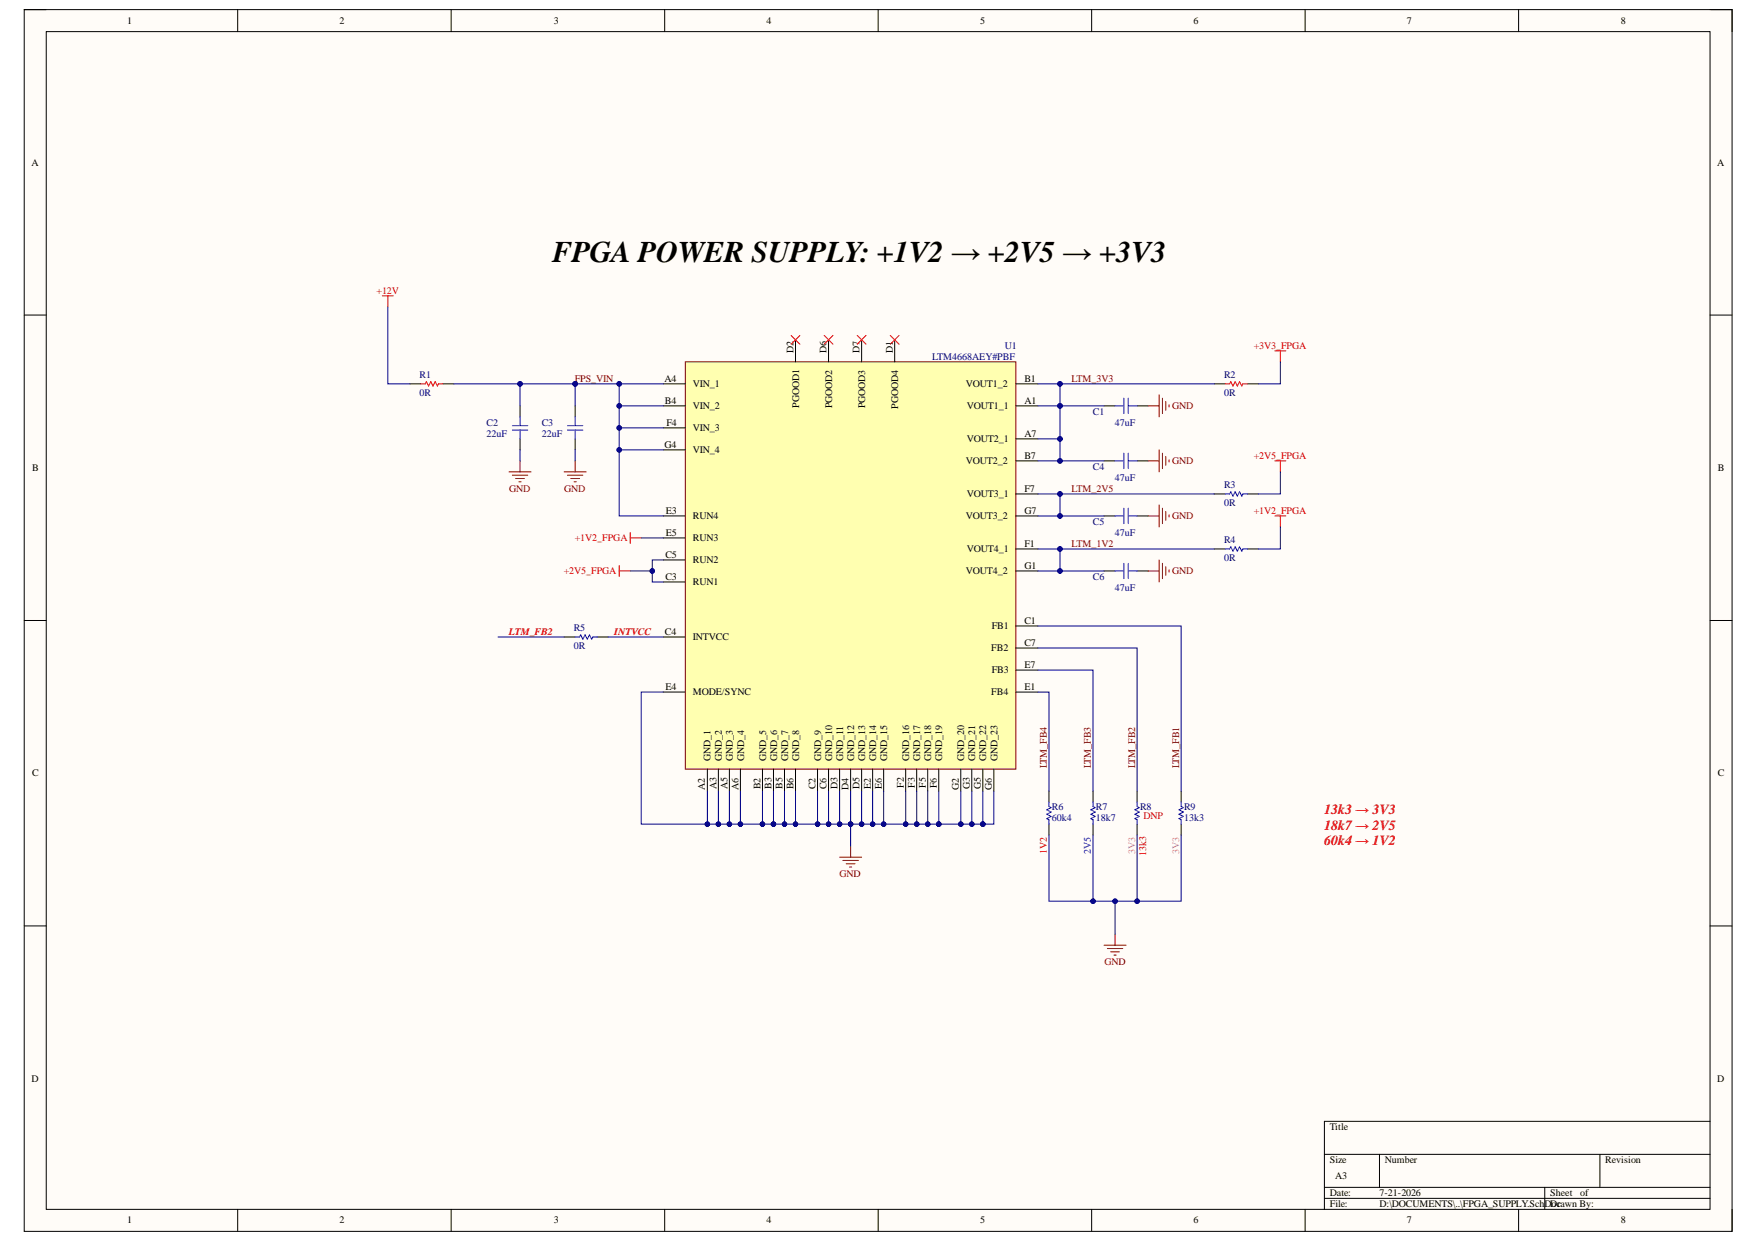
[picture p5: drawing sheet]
<svg xmlns="http://www.w3.org/2000/svg" width="297mm" height="210mm" viewBox="0 0 297 210" stroke-linecap="round" stroke-linejoin="round" font-family="sans-serif">
<defs><g id="words">
<text font-size="5.1" x="93.3" y="44.2">FPGAPOWER SUPPLY: +1V2 → +2V5 → +3V3</text>
<g font-size="2.4" fill="#f00">
<text x="223.8" y="137.6">13k3 → 3V3</text>
<text x="223.8" y="140.2">18k7 → 2V5</text>
<text x="223.8" y="142.9">60k4 → 1V2</text>
</g>
<g font-size="1.7">
<text x="21.5" y="4.1">1</text>
<text x="57.4" y="4.1">2</text>
<text x="93.6" y="4.1">3</text>
<text x="129.5" y="4.1">4</text>
<text x="165.6" y="4.1">5</text>
<text x="201.7" y="4.1">6</text>
<text x="237.7" y="4.1">7</text>
<text x="273.8" y="4.1">8</text>
<text x="5.3" y="28">A</text>
<text x="290.2" y="28">A</text>
<text x="134.1" y="59.7" transform="rotate(-90 134.1 59.7)">D2</text>
<text x="139.7" y="59.7" transform="rotate(-90 139.7 59.7)">D6</text>
<text x="145.3" y="59.7" transform="rotate(-90 145.3 59.7)">D7</text>
<text x="150.8" y="59.7" transform="rotate(-90 150.8 59.7)">D1</text>
<text x="112.3" y="64.5">A4</text>
<text x="117.1" y="65.4">VIN_1</text>
<text x="163.2" y="65.4">VOUT1_2</text>
<text x="173.1" y="64.5">B1</text>
<text x="112.3" y="68.2">B4</text>
<text x="112.6" y="71.9">F4</text>
<text x="117.1" y="69.1">VIN_2</text>
<text x="135" y="68.9" transform="rotate(-90 135 68.9)">PGOOD1</text>
<text x="140.6" y="69" transform="rotate(-90 140.6 69)">PGOOD2</text>
<text x="146.2" y="69" transform="rotate(-90 146.2 69)">PGOOD3</text>
<text x="151.8" y="69.1" transform="rotate(-90 151.8 69.1)">PGOOD4</text>
<text x="163.4" y="69.1">VOUT1_1</text>
<text x="173.1" y="68.2">A1</text>
<text x="112.3" y="75.7">G4</text>
<text x="117.1" y="72.9">VIN_3</text>
<text x="117.1" y="76.6">VIN_4</text>
<text x="163.4" y="74.7">VOUT2_1</text>
<text x="173.1" y="73.8">A7</text>
<text x="173.1" y="77.5">B7</text>
<text x="5.4" y="79.6">B</text>
<text x="163.2" y="78.4">VOUT2_2</text>
<text x="173.1" y="83.1">F7</text>
<text x="290.2" y="79.6">B</text>
<text x="112.5" y="86.8">E3</text>
<text x="117.1" y="87.7">RUN4</text>
<text x="163.2" y="87.7">VOUT3_2</text>
<text x="163.4" y="84">VOUT3_1</text>
<text x="173.1" y="86.8">G7</text>
<text x="112.4" y="94.2">C5</text>
<text x="112.5" y="90.5">E5</text>
<text x="117.1" y="95.2">RUN2</text>
<text x="117.1" y="91.5">RUN3</text>
<text x="163.4" y="93.3">VOUT4_1</text>
<text x="173.1" y="92.4">F1</text>
<text x="112.4" y="98">C3</text>
<text x="117.1" y="98.9">RUN1</text>
<text x="163.2" y="97">VOUT4_2</text>
<text x="173.1" y="96.1">G1</text>
<text x="112.3" y="107.3">C4</text>
<text x="167.6" y="106.3">FB1</text>
<text x="173.1" y="105.4">C1</text>
<text x="117.1" y="108.2">INTVCC</text>
<text x="167.5" y="110.1">FB2</text>
<text x="167.6" y="113.8">FB3</text>
<text x="173.1" y="109.1">C7</text>
<text x="173.1" y="112.8">E7</text>
<text x="112.4" y="116.6">E4</text>
<text x="117.1" y="117.5">MODE/SYNC</text>
<text x="167.5" y="117.5">FB4</text>
<text x="173.1" y="116.6">E1</text>
<text x="5.4" y="131.2">C</text>
<text x="120" y="128.7" transform="rotate(-90 120 128.7)">GND_1</text>
<text x="122" y="128.7" transform="rotate(-90 122 128.7)">GND_2</text>
<text x="123.8" y="128.7" transform="rotate(-90 123.8 128.7)">GND_3</text>
<text x="125.7" y="128.7" transform="rotate(-90 125.7 128.7)">GND_4</text>
<text x="129.4" y="128.7" transform="rotate(-90 129.4 128.7)">GND_5</text>
<text x="131.3" y="128.7" transform="rotate(-90 131.3 128.7)">GND_6</text>
<text x="133.2" y="128.7" transform="rotate(-90 133.2 128.7)">GND_7</text>
<text x="135" y="128.7" transform="rotate(-90 135 128.7)">GND_8</text>
<text x="138.7" y="128.7" transform="rotate(-90 138.7 128.7)">GND_9</text>
<text x="140.6" y="128.7" transform="rotate(-90 140.6 128.7)">GND_10</text>
<text x="142.5" y="128.7" transform="rotate(-90 142.5 128.7)">GND_11</text>
<text x="144.3" y="128.7" transform="rotate(-90 144.3 128.7)">GND_12</text>
<text x="146.2" y="128.7" transform="rotate(-90 146.2 128.7)">GND_13</text>
<text x="148" y="128.7" transform="rotate(-90 148 128.7)">GND_14</text>
<text x="149.9" y="128.7" transform="rotate(-90 149.9 128.7)">GND_15</text>
<text x="153.6" y="128.7" transform="rotate(-90 153.6 128.7)">GND_16</text>
<text x="155.5" y="128.7" transform="rotate(-90 155.5 128.7)">GND_17</text>
<text x="157.3" y="128.7" transform="rotate(-90 157.3 128.7)">GND_18</text>
<text x="159.2" y="128.7" transform="rotate(-90 159.2 128.7)">GND_19</text>
<text x="162.9" y="128.7" transform="rotate(-90 162.9 128.7)">GND_20</text>
<text x="164.8" y="128.7" transform="rotate(-90 164.8 128.7)">GND_21</text>
<text x="166.7" y="128.7" transform="rotate(-90 166.7 128.7)">GND_22</text>
<text x="168.5" y="128.7" transform="rotate(-90 168.5 128.7)">GND_23</text>
<text x="290.2" y="131.2">C</text>
<text x="119.1" y="133.5" transform="rotate(-90 119.1 133.5)">A2</text>
<text x="121.1" y="133.4" transform="rotate(-90 121.1 133.4)">A3</text>
<text x="122.9" y="133.4" transform="rotate(-90 122.9 133.4)">A5</text>
<text x="124.8" y="133.5" transform="rotate(-90 124.8 133.5)">A6</text>
<text x="128.5" y="133.4" transform="rotate(-90 128.5 133.4)">B2</text>
<text x="130.4" y="133.3" transform="rotate(-90 130.4 133.3)">B3</text>
<text x="132.2" y="133.3" transform="rotate(-90 132.2 133.3)">B5</text>
<text x="134.1" y="133.4" transform="rotate(-90 134.1 133.4)">B6</text>
<text x="137.8" y="133.4" transform="rotate(-90 137.8 133.4)">C2</text>
<text x="139.7" y="133.4" transform="rotate(-90 139.7 133.4)">C6</text>
<text x="141.5" y="133.4" transform="rotate(-90 141.5 133.4)">D3</text>
<text x="143.4" y="133.5" transform="rotate(-90 143.4 133.5)">D4</text>
<text x="145.3" y="133.4" transform="rotate(-90 145.3 133.4)">D5</text>
<text x="147.1" y="133.3" transform="rotate(-90 147.1 133.3)">E2</text>
<text x="149" y="133.3" transform="rotate(-90 149 133.3)">E6</text>
<text x="152.7" y="133.1" transform="rotate(-90 152.7 133.1)">F2</text>
<text x="154.6" y="133.1" transform="rotate(-90 154.6 133.1)">F3</text>
<text x="156.4" y="133.1" transform="rotate(-90 156.4 133.1)">F5</text>
<text x="158.3" y="133.2" transform="rotate(-90 158.3 133.2)">F6</text>
<text x="162" y="133.5" transform="rotate(-90 162 133.5)">G2</text>
<text x="163.9" y="133.4" transform="rotate(-90 163.9 133.4)">G3</text>
<text x="165.7" y="133.4" transform="rotate(-90 165.7 133.4)">G5</text>
<text x="167.6" y="133.5" transform="rotate(-90 167.6 133.5)">G6</text>
<text x="5.3" y="182.8">D</text>
<text x="290.2" y="182.8">D</text>
<text x="224.7" y="190.9">Title</text>
<text x="224.7" y="196.5">Size</text>
<text x="234" y="196.5">Number</text>
<text x="271.2" y="196.5">Revision</text>
<text x="224.7" y="202.1">Date:</text>
<text x="224.7" y="204">File:</text>
<text x="225.6" y="199.3">A3</text>
<text x="233.1" y="202.1">7-21-2026</text>
<text x="233.1" y="204">D:\DOCUMENTS\..\FPGA_SUPPLY.SchDDrawn By:</text>
<text x="261.9" y="202.1">Sheet</text>
<text x="262.2" y="204">oc</text>
<text x="267" y="202.1">of</text>
<text x="21.5" y="206.8">1</text>
<text x="57.4" y="206.8">2</text>
<text x="93.6" y="206.8">3</text>
<text x="129.5" y="206.8">4</text>
<text x="165.6" y="206.8">5</text>
<text x="201.7" y="206.8">6</text>
<text x="237.7" y="206.8">7</text>
<text x="273.8" y="206.8">8</text>
</g>
<g font-size="1.7" fill="#f00">
<text x="63.6" y="49.6">+12V</text>
<text x="211.8" y="58.9">+3V3_FPGA</text>
<text x="211.8" y="77.5">+2V5_FPGA</text>
<text x="211.8" y="86.8">+1V2_FPGA</text>
<text x="97.1" y="91.5">+1V2_FPGA</text>
<text x="95.3" y="97">+2V5_FPGA</text>
<text x="85.9" y="107.3">LTM_FB2</text>
<text x="103.8" y="107.3">INTVCC</text>
<text x="193.2" y="138.4">DNP</text>
<text x="176.9" y="144.4" transform="rotate(-90 176.9 144.4)">1V2</text>
<text x="193.6" y="144.6" transform="rotate(-90 193.6 144.6)">13k3</text>
</g>
<g font-size="1.7" fill="#000080">
<text x="169.8" y="58.9">U1</text>
<text x="70.9" y="63.9">R1</text>
<text x="157.5" y="60.8">LTM4668AEY#PBF</text>
<text x="206.8" y="63.9">R2</text>
<text x="70.9" y="66.9">0R</text>
<text x="82.2" y="71.9">C2</text>
<text x="91.5" y="71.9">C3</text>
<text x="184.7" y="70.1">C1</text>
<text x="188.4" y="71.9">47uF</text>
<text x="206.8" y="66.9">0R</text>
<text x="82.2" y="73.8">22uF</text>
<text x="91.5" y="73.8">22uF</text>
<text x="184.7" y="79.4">C4</text>
<text x="188.4" y="81.2">47uF</text>
<text x="206.8" y="82.5">R3</text>
<text x="184.7" y="88.7">C5</text>
<text x="206.8" y="85.5">0R</text>
<text x="188.4" y="90.5">47uF</text>
<text x="206.8" y="91.8">R4</text>
<text x="206.8" y="94.8">0R</text>
<text x="184.7" y="98">C6</text>
<text x="188.4" y="99.8">47uF</text>
<text x="96.9" y="106.7">R5</text>
<text x="96.9" y="109.7">0R</text>
<text x="177.7" y="136.8">R6</text>
<text x="185.2" y="136.8">R7</text>
<text x="192.6" y="136.8">R8</text>
<text x="200.1" y="136.8">R9</text>
<text x="177.7" y="138.7">60k4</text>
<text x="185.2" y="138.7">18k7</text>
<text x="200.1" y="138.7">13k3</text>
</g>
<g font-size="1.7" fill="#800000">
<text x="97.1" y="64.5">FPS_VIN</text>
<text x="181" y="64.5">LTM_3V3</text>
<text x="198" y="69.1">GND</text>
<text x="86" y="83.1">GND</text>
<text x="95.3" y="83.1">GND</text>
<text x="181" y="83.1">LTM_2V5</text>
<text x="198" y="78.4">GND</text>
<text x="198" y="87.7">GND</text>
<text x="181" y="92.4">LTM_1V2</text>
<text x="198" y="97">GND</text>
<text x="176.9" y="129.8" transform="rotate(-90 176.9 129.8)">LTM_FB4</text>
<text x="184.3" y="129.8" transform="rotate(-90 184.3 129.8)">LTM_FB3</text>
<text x="191.8" y="129.8" transform="rotate(-90 191.8 129.8)">LTM_FB2</text>
<text x="199.2" y="129.8" transform="rotate(-90 199.2 129.8)">LTM_FB1</text>
<text x="141.9" y="148.2">GND</text>
<text x="186.6" y="163.1">GND</text>
</g>
<text font-size="1.7" fill="#00f" x="184.3" y="144.4" transform="rotate(-90 184.3 144.4)">2V5</text>
<g font-size="1.7" fill="#f0f">
<text x="191.8" y="144.4" transform="rotate(-90 191.8 144.4)">3V3</text>
<text x="199.2" y="144.4" transform="rotate(-90 199.2 144.4)">3V3</text>
</g>
</g></defs>
<path d="M4.1 1.6h288.6v206.5h-288.6z" fill-rule="evenodd" fill="#fffcf8"/>
<path d="M4.1 1.6h288.6v206.5h-288.6z" fill="none" stroke="#000" stroke-width=".17"/>
<path d="M7.8 5.3h281.1v199.1h-281.1z" fill-rule="evenodd" fill="#fffcf8"/>
<g fill="none" stroke="#000" stroke-width=".17">
<path d="M4.1 1.6h3.7M7.8 5.3h281.1v199.1h-281.1zM40.2 1.6v3.7M76.2 1.6v3.7M112.3 1.6v3.7M148.4 1.6v3.7M184.5 1.6v3.7M220.5 1.6v3.7M256.6 1.6v3.7M288.9 1.6h3.8v3.7M4.1 53.2h3.7M288.9 53.3h3.8"/>
<path d="M4.1 104.9h3.7M288.9 104.9h3.8M4.1 156.5h3.7M288.9 156.5h3.8M223.8 195.1h65.1M233.1 195.1v5.6M270.3 195.1v5.6M288.9 189.5h-65.1v14.9M40.2 204.4v3.7M76.2 204.4v3.7M112.3 204.4v3.7M148.4 204.4v3.7"/>
<path d="M184.5 204.4v3.7M220.5 204.4v3.7M223.8 200.7h65.1M223.8 202.5h65.1M256.6 204.4v3.7M261 200.7v3.7M292.7 204.4v3.7"/>
</g>
<path d="M115.8 61.1h55.8v68.9h-55.8z" fill-rule="evenodd" fill="#ffffb0"/>
<g fill="none" stroke="#800000" stroke-width=".17">
<path d="M86 79.8h3.7M87.9 77.9v1.9M95.3 79.8h3.7M97.2 77.9v1.9M115.8 61.1h55.8v68.9h-55.8zM194 77.9h1.8M194 68.6h1.8M195.8 66.7v3.8M195.8 76v3.8M196.4 67.3v2.6M196.4 76.6v2.6M197 67.9v1.4"/>
<path d="M197 77.2v1.4M197.5 68.4v.4M197.5 77.7v.4M86.6 80.3h2.6M87.1 80.9h1.5M87.7 81.4h.4M95.9 80.3h2.6M96.4 80.9h1.5M97 81.4h.4M194 96.5h1.8M194 87.2h1.8M195.8 85.3v3.8"/>
<path d="M195.8 94.6v3.8M196.4 85.9v2.6M196.4 95.2v2.6M197 86.4v1.5M197 95.8v1.4M197.5 87v.4M197.5 96.3v.4M141.9 144.9h3.7M142.4 145.4h2.6M143 146h1.5M143.5 146.5h.4M143.7 143v1.9"/>
<path d="M186.5 159.7h3.8M188.4 157.9v1.8M187.1 160.3h2.6M187.7 160.9h1.4M188.2 161.4h.4"/>
</g>
<g fill="none" stroke="#000" stroke-width=".17">
<path d="M134.4 57.4v3.7M140 57.4v3.7M145.6 57.4v3.7M151.2 57.4v3.7M87.9 68.6v1.9M87.9 74.2v1.8M97.2 68.6v1.9M97.2 74.2v1.8M112.1 68.6h3.7M112.1 64.9h3.7M112.1 72.3h3.7M112.1 76h3.7"/>
<path d="M171.6 68.6h3.8M171.6 64.9h3.8M171.6 74.2h3.8M171.6 77.9h3.8M186.5 68.6h1.9M186.5 77.9h1.9M192.1 68.6h1.9M192.1 77.9h1.9M205.2 64.9h1.8M210.7 64.9h1.9M112.1 87.2h3.7M112.1 98.4h3.7"/>
<path d="M112.1 94.6h3.7M112.1 90.9h3.7M171.6 92.8h3.8M171.6 83.5h3.8M171.6 96.5h3.8M171.6 87.2h3.8M186.5 96.5h1.9M186.5 87.2h1.9M192.1 96.5h1.9M192.1 87.2h1.9M205.2 92.8h1.8M205.2 83.5h1.8"/>
<path d="M210.7 92.8h1.9M210.7 83.5h1.9M112.1 107.7h3.7M112.1 117h3.7M171.6 105.8h3.8M171.6 109.5h3.8M171.6 117h3.8M171.6 113.2h3.8M119.5 130v3.7M121.4 130v3.7M123.2 130v3.7M125.1 130v3.7"/>
<path d="M128.8 130v3.7M130.7 130v3.7M132.6 130v3.7M134.4 130v3.7M138.1 130v3.7M140 130v3.7M141.9 130v3.7M143.7 130v3.7M145.6 130v3.7M147.4 130v3.7M149.3 130v3.7M153 130v3.7"/>
<path d="M154.9 130v3.7M156.8 130v3.7M158.6 130v3.7M162.3 130v3.7M164.2 130v3.7M166.1 130v3.7M167.9 130v3.7M177.2 133.7v1.9M177.2 139.3v1.8M184.7 133.7v1.9M184.7 139.3v1.8M192.1 133.7v1.9"/>
<path d="M192.1 139.3v1.8M199.6 133.7v1.9M199.6 139.3v1.8"/>
</g>
<g fill="none" stroke="#00f" stroke-width=".17">
<path d="M86.6 72.7h2.6M86.6 71.9h2.6M87.9 70.5v1.4M87.9 72.7v1.5M95.9 72.7h2.6M95.9 71.9h2.6M97.2 70.5v1.4M97.2 72.7v1.5M188.4 77.9h1.5M188.4 68.6h1.5M189.9 67.3v2.6M189.9 76.6v2.6"/>
<path d="M190.6 67.3v2.6M190.6 76.6v2.6M190.6 77.9h1.5M190.6 68.6h1.5M188.4 96.5h1.5M188.4 87.2h1.5M189.9 85.9v2.6M189.9 95.2v2.6M190.6 85.9v2.6M190.6 95.2v2.6M190.6 96.5h1.5M190.6 87.2h1.5"/>
<path d="M207 83.5h.8l.2-.4 .3 .8 .4-.8 .4 .8 .3-.8 .4 .8 .2-.4h.7M207 92.8h.8l.2-.4 .3 .7 .4-.7 .4 .7 .3-.7 .4 .7 .2-.3h.7M177.2 135.6v.7l.4 .2-.7 .4 .7 .3-.7 .4 .7 .4-.7 .3 .3 .2v.8M184.7 135.6v.7l.4 .2-.8 .4 .8 .3-.8 .4 .8 .4-.8 .3 .4 .2v.8M192.1 135.6v.7l.4 .2-.7 .4 .7 .3-.7 .4 .7 .4-.7 .3 .3 .2v.8M199.6 135.6v.7l.4 .2-.8 .4 .8 .3-.8 .4 .8 .4-.8 .3 .4 .2v.8"/>
</g>
<g fill="none" stroke="#f00" stroke-width=".17">
<path d="M133.7 56.7l1.5 1.5M135.2 56.7l-1.5 1.5M139.3 56.7l1.4 1.5M140.7 56.7l-1.4 1.5M144.8 56.7l1.5 1.5M146.3 56.7l-1.5 1.5M150.4 56.7l1.5 1.5M151.9 56.7l-1.5 1.5M215.4 59.3h1.9M216.3 59.3v1.9M207 64.9h.8l.2-.4 .3 .7 .4-.7 .4 .7 .3-.7 .4 .7 .2-.3h.7M215.4 77.9h1.9"/>
<path d="M216.3 77.9v1.9M104.6 95.6v1.8M104.6 96.5h1.9M106.5 90v1.8M106.5 90.9h1.8M215.4 87.2h1.9M216.3 87.2v1.9"/>
</g>
<circle cx="97.2" cy="64.9" r=".37" fill="#000080"/>
<g fill="none" stroke="#000080" stroke-width=".17">
<path d="M104.6 72.3h7.5"/>
<circle cx="97.2" cy="64.9" r=".37"/>
</g>
<path d="M69.3 64.9h1.8M74.8 64.9h1.9M95.3 107.7h1.9M100.9 107.7h1.9" fill="none" stroke="#000" stroke-width=".17"/>
<path d="M97.2 107.7h.7l.2-.4 .4 .7 .4-.7 .3 .7 .4-.7 .4 .7 .2-.3h.7" fill="none" stroke="#00f" stroke-width=".17"/>
<path d="M64.6 50h1.9M65.5 50v1.9M71.1 64.9h.8l.1-.4 .4 .7 .4-.7 .4 .7 .3-.7 .4 .7 .2-.3h.7" fill="none" stroke="#f00" stroke-width=".17"/>
<circle cx="104.6" cy="72.3" r=".37" fill="#000080"/>
<g fill="none" stroke="#000080" stroke-width=".17">
<path d="M104.6 68.6h7.5"/>
<circle cx="104.6" cy="72.3" r=".37"/>
</g>
<circle cx="104.6" cy="68.6" r=".37" fill="#000080"/>
<g fill="none" stroke="#000080" stroke-width=".17">
<path d="M97.2 64.9v3.7"/>
<circle cx="104.6" cy="68.6" r=".37"/>
</g>
<circle cx="97.2" cy="64.9" r=".37" fill="#000080"/>
<g fill="none" stroke="#000080" stroke-width=".17">
<path d="M87.9 76v1.9M97.2 76v1.9M121.4 133.7v5.6"/>
<circle cx="97.2" cy="64.9" r=".37"/>
</g>
<circle cx="121.4" cy="139.3" r=".37" fill="#000080"/>
<g fill="none" stroke="#000080" stroke-width=".17">
<path d="M123.2 133.7v5.6"/>
<circle cx="121.4" cy="139.3" r=".37"/>
</g>
<circle cx="123.2" cy="139.3" r=".37" fill="#000080"/>
<g fill="none" stroke="#000080" stroke-width=".17">
<path d="M125.1 133.7v5.6"/>
<circle cx="123.2" cy="139.3" r=".37"/>
</g>
<circle cx="125.1" cy="139.3" r=".37" fill="#000080"/>
<g fill="none" stroke="#000080" stroke-width=".17">
<path d="M128.8 133.7v5.6h1.9"/>
<circle cx="125.1" cy="139.3" r=".37"/>
</g>
<circle cx="128.8" cy="139.3" r=".37" fill="#000080"/>
<circle cx="128.8" cy="139.3" r=".37" fill="none" stroke="#000080" stroke-width=".17"/>
<circle cx="130.7" cy="139.3" r=".37" fill="#000080"/>
<g fill="none" stroke="#000080" stroke-width=".17">
<path d="M130.7 133.7v5.6"/>
<circle cx="130.7" cy="139.3" r=".37"/>
</g>
<circle cx="130.7" cy="139.3" r=".37" fill="#000080"/>
<g fill="none" stroke="#000080" stroke-width=".17">
<path d="M132.6 133.7v5.6"/>
<circle cx="130.7" cy="139.3" r=".37"/>
</g>
<circle cx="132.6" cy="139.3" r=".37" fill="#000080"/>
<g fill="none" stroke="#000080" stroke-width=".17">
<path d="M134.4 133.7v5.6"/>
<circle cx="132.6" cy="139.3" r=".37"/>
</g>
<circle cx="134.4" cy="139.3" r=".37" fill="#000080"/>
<g fill="none" stroke="#000080" stroke-width=".17">
<path d="M138.1 133.7v5.6"/>
<circle cx="134.4" cy="139.3" r=".37"/>
</g>
<circle cx="138.1" cy="139.3" r=".37" fill="#000080"/>
<g fill="none" stroke="#000080" stroke-width=".17">
<path d="M140 133.7v5.6"/>
<circle cx="138.1" cy="139.3" r=".37"/>
</g>
<circle cx="140" cy="139.3" r=".37" fill="#000080"/>
<g fill="none" stroke="#000080" stroke-width=".17">
<path d="M141.9 133.7v5.6"/>
<circle cx="140" cy="139.3" r=".37"/>
</g>
<circle cx="141.9" cy="139.3" r=".37" fill="#000080"/>
<g fill="none" stroke="#000080" stroke-width=".17">
<path d="M112.1 117h-3.8v22.3h11.2"/>
<circle cx="141.9" cy="139.3" r=".37"/>
</g>
<circle cx="119.5" cy="139.3" r=".37" fill="#000080"/>
<g fill="none" stroke="#000080" stroke-width=".17">
<path d="M166.1 133.7v5.6"/>
<circle cx="119.5" cy="139.3" r=".37"/>
</g>
<circle cx="166.1" cy="139.3" r=".37" fill="#000080"/>
<g fill="none" stroke="#000080" stroke-width=".17">
<path d="M167.9 133.7v5.6h-1.8"/>
<circle cx="166.1" cy="139.3" r=".37"/>
</g>
<circle cx="166.1" cy="139.3" r=".37" fill="#000080"/>
<g fill="none" stroke="#000080" stroke-width=".17">
<path d="M164.2 133.7v5.6h1.9"/>
<circle cx="166.1" cy="139.3" r=".37"/>
</g>
<circle cx="164.2" cy="139.3" r=".37" fill="#000080"/>
<circle cx="164.2" cy="139.3" r=".37" fill="none" stroke="#000080" stroke-width=".17"/>
<circle cx="166.1" cy="139.3" r=".37" fill="#000080"/>
<g fill="none" stroke="#000080" stroke-width=".17">
<path d="M162.3 133.7v5.6"/>
<circle cx="166.1" cy="139.3" r=".37"/>
</g>
<circle cx="162.3" cy="139.3" r=".37" fill="#000080"/>
<g fill="none" stroke="#000080" stroke-width=".17">
<path d="M158.6 133.7v5.6"/>
<circle cx="162.3" cy="139.3" r=".37"/>
</g>
<circle cx="158.6" cy="139.3" r=".37" fill="#000080"/>
<g fill="none" stroke="#000080" stroke-width=".17">
<path d="M156.8 133.7v5.6h1.8"/>
<circle cx="158.6" cy="139.3" r=".37"/>
</g>
<circle cx="156.8" cy="139.3" r=".37" fill="#000080"/>
<circle cx="156.8" cy="139.3" r=".37" fill="none" stroke="#000080" stroke-width=".17"/>
<circle cx="158.6" cy="139.3" r=".37" fill="#000080"/>
<g fill="none" stroke="#000080" stroke-width=".17">
<path d="M154.9 133.7v5.6"/>
<circle cx="158.6" cy="139.3" r=".37"/>
</g>
<circle cx="154.9" cy="139.3" r=".37" fill="#000080"/>
<g fill="none" stroke="#000080" stroke-width=".17">
<path d="M153 133.7v5.6"/>
<circle cx="154.9" cy="139.3" r=".37"/>
</g>
<circle cx="153" cy="139.3" r=".37" fill="#000080"/>
<g fill="none" stroke="#000080" stroke-width=".17">
<path d="M149.3 133.7v5.6"/>
<circle cx="153" cy="139.3" r=".37"/>
</g>
<circle cx="149.3" cy="139.3" r=".37" fill="#000080"/>
<g fill="none" stroke="#000080" stroke-width=".17">
<path d="M147.4 133.7v5.6"/>
<circle cx="149.3" cy="139.3" r=".37"/>
</g>
<circle cx="147.4" cy="139.3" r=".37" fill="#000080"/>
<g fill="none" stroke="#000080" stroke-width=".17">
<path d="M145.6 133.7v5.6"/>
<circle cx="147.4" cy="139.3" r=".37"/>
</g>
<circle cx="145.6" cy="139.3" r=".37" fill="#000080"/>
<g fill="none" stroke="#000080" stroke-width=".17">
<path d="M143.7 133.7v5.6"/>
<circle cx="145.6" cy="139.3" r=".37"/>
</g>
<circle cx="143.7" cy="139.3" r=".37" fill="#000080"/>
<g fill="none" stroke="#000080" stroke-width=".17">
<path d="M143.7 139.3v3.7"/>
<circle cx="143.7" cy="139.3" r=".37"/>
</g>
<circle cx="143.7" cy="139.3" r=".37" fill="#000080"/>
<g fill="none" stroke="#000080" stroke-width=".17">
<path d="M175.4 113.2h9.3v20.5M175.4 117h1.8v16.7M192.1 141.1v11.2"/>
<circle cx="143.7" cy="139.3" r=".37"/>
</g>
<circle cx="192.1" cy="152.3" r=".37" fill="#000080"/>
<g fill="none" stroke="#000080" stroke-width=".17">
<path d="M184.7 141.1v11.2"/>
<circle cx="192.1" cy="152.3" r=".37"/>
</g>
<circle cx="184.7" cy="152.3" r=".37" fill="#000080"/>
<g fill="none" stroke="#000080" stroke-width=".17">
<path d="M188.4 152.3v5.6"/>
<circle cx="184.7" cy="152.3" r=".37"/>
</g>
<circle cx="188.4" cy="152.3" r=".37" fill="#000080"/>
<g fill="none" stroke="#000080" stroke-width=".17">
<path d="M104.6 76v11.2h7.5M175.4 109.5h16.7v24.2M175.4 105.8h24.2v27.9"/>
<circle cx="188.4" cy="152.3" r=".37"/>
</g>
<circle cx="104.6" cy="76" r=".37" fill="#000080"/>
<g fill="none" stroke="#000080" stroke-width=".17">
<path d="M179.1 64.9v3.7h-3.7"/>
<circle cx="104.6" cy="76" r=".37"/>
</g>
<circle cx="179.1" cy="68.6" r=".37" fill="#000080"/>
<circle cx="179.1" cy="68.6" r=".37" fill="none" stroke="#000080" stroke-width=".17"/>
<circle cx="179.1" cy="64.9" r=".37" fill="#000080"/>
<g fill="none" stroke="#000080" stroke-width=".17">
<path d="M216.3 61.2v3.7h-3.7M179.1 83.5v3.7h-3.7"/>
<circle cx="179.1" cy="64.9" r=".37"/>
</g>
<circle cx="179.1" cy="87.2" r=".38" fill="#000080"/>
<circle cx="179.1" cy="87.2" r=".38" fill="none" stroke="#000080" stroke-width=".17"/>
<circle cx="179.1" cy="83.5" r=".38" fill="#000080"/>
<g fill="none" stroke="#000080" stroke-width=".17">
<path d="M216.3 79.8v3.7h-3.7M179.1 92.8v3.7h-3.7"/>
<circle cx="179.1" cy="83.5" r=".38"/>
</g>
<circle cx="179.1" cy="96.5" r=".37" fill="#000080"/>
<circle cx="179.1" cy="96.5" r=".37" fill="none" stroke="#000080" stroke-width=".17"/>
<circle cx="179.1" cy="92.8" r=".37" fill="#000080"/>
<g fill="none" stroke="#000080" stroke-width=".17">
<path d="M179.1 96.5h7.4M216.3 89.1v3.7h-3.7"/>
<circle cx="179.1" cy="92.8" r=".37"/>
</g>
<circle cx="179.1" cy="96.5" r=".37" fill="#000080"/>
<g fill="none" stroke="#000080" stroke-width=".17">
<path d="M179.1 87.2h7.4"/>
<circle cx="179.1" cy="96.5" r=".37"/>
</g>
<circle cx="179.1" cy="87.2" r=".38" fill="#000080"/>
<g fill="none" stroke="#000080" stroke-width=".17">
<path d="M179.1 77.9h7.4"/>
<circle cx="179.1" cy="87.2" r=".38"/>
</g>
<circle cx="179.1" cy="77.9" r=".38" fill="#000080"/>
<g fill="none" stroke="#000080" stroke-width=".17">
<path d="M179.1 68.6h7.4"/>
<circle cx="179.1" cy="77.9" r=".38"/>
</g>
<circle cx="179.1" cy="68.6" r=".37" fill="#000080"/>
<g fill="none" stroke="#000080" stroke-width=".17">
<path d="M175.4 74.2h3.7"/>
<circle cx="179.1" cy="68.6" r=".37"/>
</g>
<circle cx="179.1" cy="74.2" r=".37" fill="#000080"/>
<g fill="none" stroke="#000080" stroke-width=".17">
<path d="M106.5 96.5h3.7M108.3 90.9h3.8"/>
<circle cx="179.1" cy="74.2" r=".37"/>
</g>
<circle cx="110.2" cy="96.5" r=".37" fill="#000080"/>
<g fill="none" stroke="#000080" stroke-width=".17">
<path d="M65.5 51.9v13h3.8M76.7 64.9h11.2v3.7M84.1 107.7h11.2M102.8 107.7h9.3"/>
<circle cx="110.2" cy="96.5" r=".37"/>
</g>
<circle cx="87.9" cy="64.9" r=".37" fill="#000080"/>
<g fill="none" stroke="#000080" stroke-width=".17">
<path d="M87.9 64.9h24.2"/>
<circle cx="87.9" cy="64.9" r=".37"/>
</g>
<circle cx="87.9" cy="64.9" r=".37" fill="#000080"/>
<circle cx="87.9" cy="64.9" r=".37" fill="none" stroke="#000080" stroke-width=".17"/>
<circle cx="97.2" cy="64.9" r=".37" fill="#000080"/>
<circle cx="97.2" cy="64.9" r=".37" fill="none" stroke="#000080" stroke-width=".17"/>
<circle cx="104.6" cy="64.9" r=".37" fill="#000080"/>
<g fill="none" stroke="#000080" stroke-width=".17">
<path d="M104.6 64.9v11.1h7.5"/>
<circle cx="104.6" cy="64.9" r=".37"/>
</g>
<circle cx="104.6" cy="76" r=".37" fill="#000080"/>
<circle cx="104.6" cy="76" r=".37" fill="none" stroke="#000080" stroke-width=".17"/>
<circle cx="104.6" cy="72.3" r=".37" fill="#000080"/>
<circle cx="104.6" cy="72.3" r=".37" fill="none" stroke="#000080" stroke-width=".17"/>
<circle cx="104.6" cy="68.6" r=".37" fill="#000080"/>
<circle cx="104.6" cy="68.6" r=".37" fill="none" stroke="#000080" stroke-width=".17"/>
<circle cx="104.6" cy="64.9" r=".37" fill="#000080"/>
<g fill="none" stroke="#000080" stroke-width=".17">
<path d="M112.1 94.6h-1.9v3.8h1.9"/>
<circle cx="104.6" cy="64.9" r=".37"/>
</g>
<circle cx="110.2" cy="96.5" r=".37" fill="#000080"/>
<g fill="none" stroke="#000080" stroke-width=".17">
<path d="M119.5 133.7v5.6h9.3"/>
<circle cx="110.2" cy="96.5" r=".37"/>
</g>
<circle cx="119.5" cy="139.3" r=".37" fill="#000080"/>
<circle cx="119.5" cy="139.3" r=".37" fill="none" stroke="#000080" stroke-width=".17"/>
<circle cx="121.4" cy="139.3" r=".37" fill="#000080"/>
<circle cx="121.4" cy="139.3" r=".37" fill="none" stroke="#000080" stroke-width=".17"/>
<circle cx="123.2" cy="139.3" r=".37" fill="#000080"/>
<circle cx="123.2" cy="139.3" r=".37" fill="none" stroke="#000080" stroke-width=".17"/>
<circle cx="125.1" cy="139.3" r=".37" fill="#000080"/>
<circle cx="125.1" cy="139.3" r=".37" fill="none" stroke="#000080" stroke-width=".17"/>
<circle cx="128.8" cy="139.3" r=".37" fill="#000080"/>
<g fill="none" stroke="#000080" stroke-width=".17">
<path d="M130.7 139.3h26.1"/>
<circle cx="128.8" cy="139.3" r=".37"/>
</g>
<circle cx="130.7" cy="139.3" r=".37" fill="#000080"/>
<circle cx="130.7" cy="139.3" r=".37" fill="none" stroke="#000080" stroke-width=".17"/>
<circle cx="132.6" cy="139.3" r=".37" fill="#000080"/>
<circle cx="132.6" cy="139.3" r=".37" fill="none" stroke="#000080" stroke-width=".17"/>
<circle cx="134.4" cy="139.3" r=".37" fill="#000080"/>
<circle cx="134.4" cy="139.3" r=".37" fill="none" stroke="#000080" stroke-width=".17"/>
<circle cx="138.1" cy="139.3" r=".37" fill="#000080"/>
<circle cx="138.1" cy="139.3" r=".37" fill="none" stroke="#000080" stroke-width=".17"/>
<circle cx="140" cy="139.3" r=".37" fill="#000080"/>
<circle cx="140" cy="139.3" r=".37" fill="none" stroke="#000080" stroke-width=".17"/>
<circle cx="141.9" cy="139.3" r=".37" fill="#000080"/>
<circle cx="141.9" cy="139.3" r=".37" fill="none" stroke="#000080" stroke-width=".17"/>
<circle cx="143.7" cy="139.3" r=".37" fill="#000080"/>
<circle cx="143.7" cy="139.3" r=".37" fill="none" stroke="#000080" stroke-width=".17"/>
<circle cx="145.6" cy="139.3" r=".37" fill="#000080"/>
<circle cx="145.6" cy="139.3" r=".37" fill="none" stroke="#000080" stroke-width=".17"/>
<circle cx="147.4" cy="139.3" r=".37" fill="#000080"/>
<circle cx="147.4" cy="139.3" r=".37" fill="none" stroke="#000080" stroke-width=".17"/>
<circle cx="149.3" cy="139.3" r=".37" fill="#000080"/>
<circle cx="149.3" cy="139.3" r=".37" fill="none" stroke="#000080" stroke-width=".17"/>
<circle cx="153" cy="139.3" r=".37" fill="#000080"/>
<circle cx="153" cy="139.3" r=".37" fill="none" stroke="#000080" stroke-width=".17"/>
<circle cx="154.9" cy="139.3" r=".37" fill="#000080"/>
<circle cx="154.9" cy="139.3" r=".37" fill="none" stroke="#000080" stroke-width=".17"/>
<circle cx="156.8" cy="139.3" r=".37" fill="#000080"/>
<g fill="none" stroke="#000080" stroke-width=".17">
<path d="M158.6 139.3h5.6"/>
<circle cx="156.8" cy="139.3" r=".37"/>
</g>
<circle cx="158.6" cy="139.3" r=".37" fill="#000080"/>
<circle cx="158.6" cy="139.3" r=".37" fill="none" stroke="#000080" stroke-width=".17"/>
<circle cx="162.3" cy="139.3" r=".37" fill="#000080"/>
<circle cx="162.3" cy="139.3" r=".37" fill="none" stroke="#000080" stroke-width=".17"/>
<circle cx="164.2" cy="139.3" r=".37" fill="#000080"/>
<g fill="none" stroke="#000080" stroke-width=".17">
<path d="M175.4 92.8h29.8"/>
<circle cx="164.2" cy="139.3" r=".37"/>
</g>
<circle cx="179.1" cy="92.8" r=".37" fill="#000080"/>
<g fill="none" stroke="#000080" stroke-width=".17">
<path d="M175.4 83.5h29.8"/>
<circle cx="179.1" cy="92.8" r=".37"/>
</g>
<circle cx="179.1" cy="83.5" r=".38" fill="#000080"/>
<g fill="none" stroke="#000080" stroke-width=".17">
<path d="M179.1 68.6v9.3h-3.7"/>
<circle cx="179.1" cy="83.5" r=".38"/>
</g>
<circle cx="179.1" cy="68.6" r=".37" fill="#000080"/>
<circle cx="179.1" cy="68.6" r=".37" fill="none" stroke="#000080" stroke-width=".17"/>
<circle cx="179.1" cy="74.2" r=".37" fill="#000080"/>
<circle cx="179.1" cy="74.2" r=".37" fill="none" stroke="#000080" stroke-width=".17"/>
<circle cx="179.1" cy="77.9" r=".38" fill="#000080"/>
<g fill="none" stroke="#000080" stroke-width=".17">
<path d="M175.4 64.9h29.8"/>
<circle cx="179.1" cy="77.9" r=".38"/>
</g>
<circle cx="179.1" cy="64.9" r=".37" fill="#000080"/>
<g fill="none" stroke="#000080" stroke-width=".17">
<path d="M177.2 141.1v11.2h22.4v-11.2"/>
<circle cx="179.1" cy="64.9" r=".37"/>
</g>
<circle cx="184.7" cy="152.3" r=".37" fill="#000080"/>
<circle cx="184.7" cy="152.3" r=".37" fill="none" stroke="#000080" stroke-width=".17"/>
<circle cx="188.4" cy="152.3" r=".37" fill="#000080"/>
<circle cx="188.4" cy="152.3" r=".37" fill="none" stroke="#000080" stroke-width=".17"/>
<circle cx="192.1" cy="152.3" r=".37" fill="#000080"/>
<circle cx="192.1" cy="152.3" r=".37" fill="none" stroke="#000080" stroke-width=".17"/>
<use href="#words"/>
</svg>
